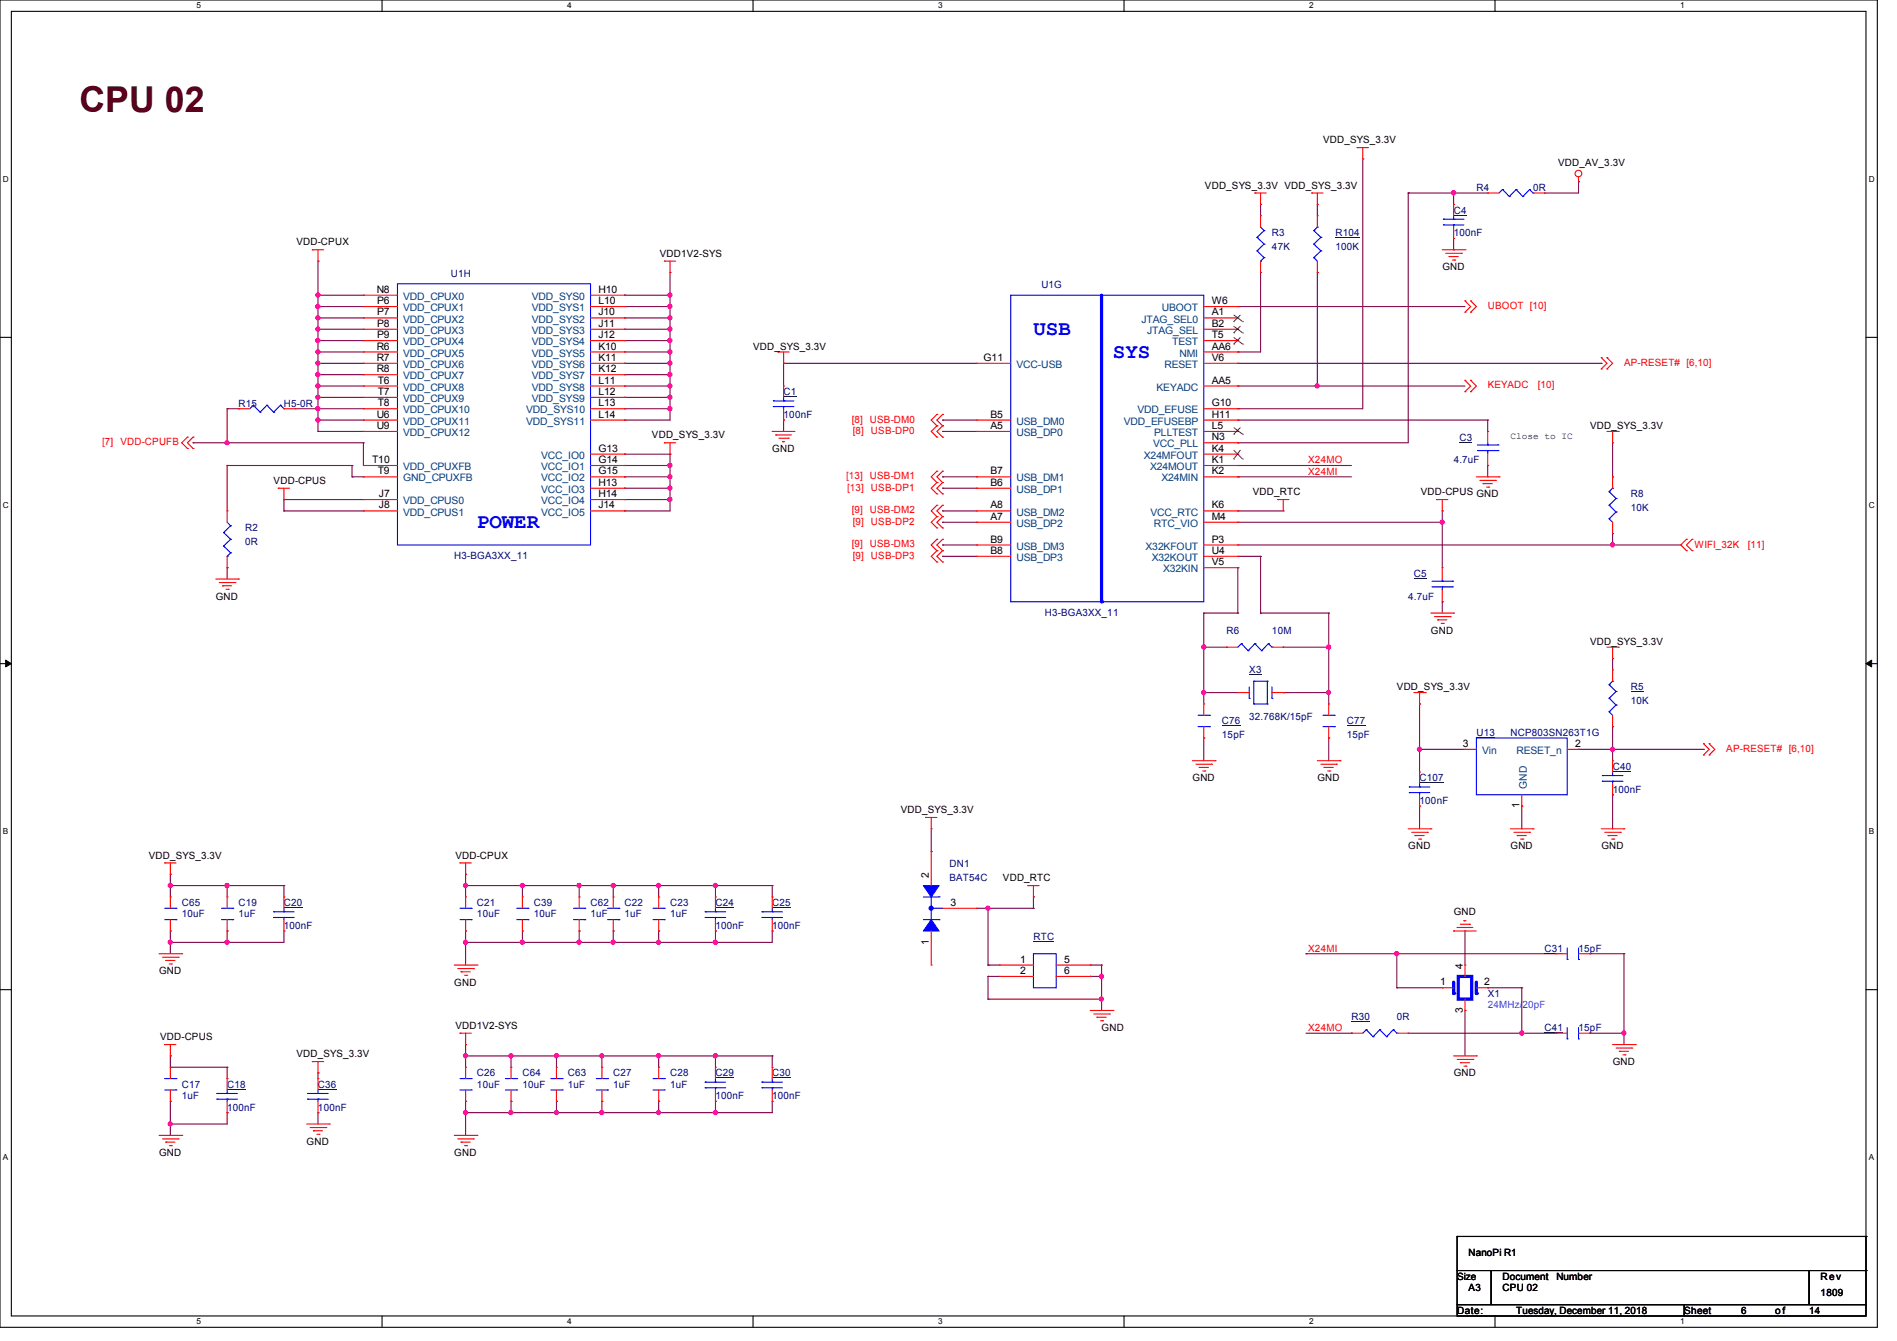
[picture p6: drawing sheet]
<svg xmlns="http://www.w3.org/2000/svg" width="297mm" height="210mm" viewBox="0 0 297 210" stroke-linecap="round" stroke-linejoin="round" font-family="sans-serif">
<defs><g id="words">
<text font-size="5.6" fill="#400000" x="12.4" y="17.6">CPU 02</text>
<g font-size="3.3" fill="#00f">
<text x="161.8" y="52.5">USB</text>
<text x="174.2" y="56">SYS</text>
<text x="74.7" y="82.7">POWER</text>
</g>
<g font-size="1.6">
<text x="207.2" y="22.4">VDD_SYS_3.3V</text>
<text x="188.6" y="29.5">VDD_SYS_3.3V VDD_SYS_3.3V</text>
<text x="243.9" y="26">VDD_AV_3.3V</text>
<text x="46.4" y="38.4">VDD-CPUX</text>
<text x="103.3" y="40.2">VDD1V2-SYS</text>
<text x="59" y="45.8">N8</text>
<text x="59.1" y="47.6">P6</text>
<text x="93.7" y="45.8">H10</text>
<text x="93.7" y="47.6">L10</text>
<text x="189.7" y="47.6">W6</text>
<text x="225.8" y="42.3">GND</text>
<text x="59.1" y="49.4">P7</text>
<text x="59.1" y="51.2">P8</text>
<text x="59.1" y="53">P9</text>
<text x="93.7" y="49.4">J10</text>
<text x="93.7" y="51.2">J11</text>
<text x="93.7" y="53">J12</text>
<text x="189.7" y="49.4">A1</text>
<text x="189.7" y="53">T5</text>
<text x="189.7" y="51.2">B2</text>
<text x="59" y="54.7">R6</text>
<text x="59" y="56.5">R7</text>
<text x="59" y="58.3">R8</text>
<text x="93.7" y="54.7">K10</text>
<text x="93.7" y="56.5">K11</text>
<text x="93.7" y="58.3">K12</text>
<text x="117.9" y="54.8">VDD_SYS_3.3V</text>
<text x="154" y="56.5">G11</text>
<text x="189.7" y="54.7">AA6</text>
<text x="189.7" y="56.5">V6</text>
<text x="59" y="65.4">U6</text>
<text x="59.1" y="60.1">T6</text>
<text x="59.1" y="61.8">T7</text>
<text x="59.1" y="63.6">T8</text>
<text x="93.7" y="60.1">L11</text>
<text x="93.7" y="61.8">L12</text>
<text x="93.7" y="63.6">L13</text>
<text x="93.7" y="65.4">L14</text>
<text x="155.1" y="65.4">B5</text>
<text x="189.7" y="60.1">AA5</text>
<text x="189.7" y="63.6">G10</text>
<text x="189.7" y="65.4">H11</text>
<text x="59" y="67.2">U9</text>
<text x="93.7" y="70.7">G13</text>
<text x="102.1" y="68.7">VDD_SYS_3.3V</text>
<text x="120.9" y="70.8">GND</text>
<text x="155.1" y="67.2">A5</text>
<text x="189.7" y="67.2">L5</text>
<text x="189.7" y="69">N3</text>
<text x="189.7" y="70.7">K4</text>
<text x="248.9" y="67.2">VDD_SYS_3.3V</text>
<text x="42.8" y="75.8">VDD-CPUS</text>
<text x="58.3" y="72.5">T10</text>
<text x="59.1" y="74.3">T9</text>
<text x="59.3" y="77.9">J7</text>
<text x="93.7" y="72.5">G14</text>
<text x="93.7" y="74.3">G15</text>
<text x="93.7" y="76.1">H13</text>
<text x="93.7" y="77.9">H14</text>
<text x="155.1" y="74.3">B7</text>
<text x="155.1" y="76.1">B6</text>
<text x="189.7" y="74.3">K2</text>
<text x="189.7" y="72.5">K1</text>
<text x="196.1" y="77.6">VDD_RTC</text>
<text x="222.4" y="77.6">VDD-CPUS GND</text>
<text x="59.3" y="79.6">J8</text>
<text x="93.7" y="79.6">J14</text>
<text x="155.1" y="81.4">A7</text>
<text x="155.1" y="79.6">A8</text>
<text x="189.7" y="81.4">M4</text>
<text x="189.7" y="79.6">K6</text>
<text x="155.1" y="85">B9</text>
<text x="155.1" y="86.7">B8</text>
<text x="189.7" y="88.5">V5</text>
<text x="189.7" y="86.7">U4</text>
<text x="189.7" y="85">P3</text>
<text x="33.8" y="93.9">GND</text>
<text x="224" y="99.2">GND</text>
<text x="248.9" y="101">VDD_SYS_3.3V</text>
<text x="218.7" y="108.1">VDD_SYS_3.3V</text>
<text x="229" y="117">3</text>
<text x="246.6" y="117">2</text>
<text x="186.7" y="122.3">GND</text>
<text x="206.3" y="122.3">GND</text>
<text x="141" y="127.3">VDD_SYS_3.3V</text>
<text x="237.9" y="126.6" transform="rotate(-90 237.9 126.6)">1</text>
<text x="23.3" y="134.5">VDD_SYS_3.3V</text>
<text x="71.3" y="134.5">VDD-CPUX</text>
<text x="145.4" y="137.5" transform="rotate(-90 145.4 137.5)">2</text>
<text x="220.5" y="133">GND</text>
<text x="236.5" y="133">GND</text>
<text x="250.7" y="133">GND</text>
<text x="148.8" y="141.9">3</text>
<text x="157" y="138">VDD_RTC</text>
<text x="227.6" y="143.3">GND</text>
<text x="145.4" y="147.9" transform="rotate(-90 145.4 147.9)">1</text>
<text x="24.9" y="152.6">GND</text>
<text x="71.1" y="154.3">GND</text>
<text x="159.7" y="150.7">1</text>
<text x="159.7" y="152.5">2</text>
<text x="166.6" y="150.7">5</text>
<text x="166.6" y="152.5">6</text>
<text x="225.5" y="154.3">1</text>
<text x="229" y="151.7" transform="rotate(-90 229 151.7)">4</text>
<text x="232.4" y="154.3">2</text>
<text x="71.3" y="161.1">VDD1V2-SYS</text>
<text x="172.5" y="161.5">GND</text>
<text x="229" y="158.6" transform="rotate(-90 229 158.6)">3</text>
<text x="25.1" y="162.9">VDD-CPUS</text>
<text x="46.4" y="165.6">VDD_SYS_3.3V</text>
<text x="252.5" y="166.8">GND</text>
<text x="227.6" y="168.6">GND</text>
<text x="48" y="179.2">GND</text>
<text x="24.9" y="181">GND</text>
<text x="71.1" y="181">GND</text>
<text x="229.9" y="196.7">NanoPi R1</text>
<text x="228.1" y="200.4">Size</text>
<text x="229.9" y="202.2">A3</text>
<text x="235.2" y="200.4">Document</text>
<text x="235.3" y="202.2">CPU 02</text>
<text x="243.7" y="200.4">Number</text>
<text x="285" y="200.4">Rev</text>
<text x="285" y="202.9">1809</text>
<text x="228.1" y="205.7">Date:</text>
<text x="237.4" y="205.7">Tuesday, December 11, 2018</text>
<text x="263.7" y="205.7">Sheet</text>
<text x="272.6" y="205.7">6</text>
<text x="277.9" y="205.7">o f</text>
<text x="283.3" y="205.7">14</text>
</g>
<g font-size="1.6" fill="#000080">
<text x="231.2" y="29.9">R4</text>
<text x="240" y="29.9">0R</text>
<text x="227.6" y="33.4">C4</text>
<text x="199.1" y="37">R3</text>
<text x="199.1" y="39.1">47K</text>
<text x="209.1" y="37">R104</text>
<text x="209.1" y="39.1">100K</text>
<text x="227.6" y="37">100nF</text>
<text x="70.6" y="43.4">U1H</text>
<text x="163" y="45.2">U1G</text>
<text x="37.3" y="63.7">R15</text>
<text x="44.5" y="63.7">H5-0R</text>
<text x="122.7" y="61.9">C1</text>
<text x="122.7" y="65.4">100nF</text>
<text x="228.5" y="69">C3</text>
<text x="227.6" y="72.6">4.7uF</text>
<text x="255.3" y="77.9">R8</text>
<text x="38.4" y="83.2">R2</text>
<text x="255.3" y="80">10K</text>
<text x="38.4" y="85.3">0R</text>
<text x="71.1" y="87.5">H3-BGA3XX_11</text>
<text x="220.5" y="93.9">4.7uF</text>
<text x="221.4" y="90.3">C5</text>
<text x="163.6" y="96.4">H3-BGA3XX_11</text>
<text x="192" y="99.2">R6</text>
<text x="199.1" y="99.2">10M</text>
<text x="195.6" y="105.5">X3</text>
<text x="191.3" y="113.5">C76</text>
<text x="195.6" y="112.7">32.768K/15pF</text>
<text x="210.9" y="113.5">C77</text>
<text x="255.3" y="108.1">R5</text>
<text x="255.3" y="110.2">10K</text>
<text x="191.3" y="115.6">15pF</text>
<text x="210.9" y="115.6">15pF</text>
<text x="231.2" y="115.2">U13</text>
<text x="236.5" y="115.2">NCP803SN263T1G</text>
<text x="222.3" y="122.3">C107</text>
<text x="222.3" y="125.9">100nF</text>
<text x="252.5" y="120.6">C40</text>
<text x="252.5" y="124.1">100nF</text>
<text x="148.6" y="135.8">DN1</text>
<text x="28.4" y="141.9">C65</text>
<text x="28.4" y="143.7">10uF</text>
<text x="37.3" y="141.9">C19</text>
<text x="37.3" y="143.7">1uF</text>
<text x="44.5" y="141.9">C20</text>
<text x="74.7" y="141.9">C21</text>
<text x="74.7" y="143.7">10uF</text>
<text x="83.6" y="141.9">C39</text>
<text x="83.6" y="143.7">10uF</text>
<text x="92.5" y="141.9">C62</text>
<text x="92.5" y="143.7">1uF</text>
<text x="97.8" y="141.9">C22</text>
<text x="97.8" y="143.7">1uF</text>
<text x="104.9" y="141.9">C23</text>
<text x="104.9" y="143.7">1uF</text>
<text x="112" y="141.9">C24</text>
<text x="120.9" y="141.9">C25</text>
<text x="148.6" y="138">BAT54C</text>
<text x="44.5" y="145.5">100nF</text>
<text x="112" y="145.5">100nF</text>
<text x="120.9" y="145.5">100nF</text>
<text x="161.8" y="147.2">RTC</text>
<text x="241.8" y="149">C31</text>
<text x="247.2" y="149">15pF</text>
<text x="211.6" y="159.7">R30</text>
<text x="218.7" y="159.7">0R</text>
<text x="232.9" y="156.1">X1</text>
<text x="241.8" y="161.5">C41</text>
<text x="247.2" y="161.5">15pF</text>
<text x="28.4" y="170.3">C17</text>
<text x="28.4" y="172.1">1uF</text>
<text x="35.6" y="170.3">C18</text>
<text x="35.6" y="173.9">100nF</text>
<text x="49.8" y="170.3">C36</text>
<text x="49.8" y="173.9">100nF</text>
<text x="74.7" y="168.6">C26</text>
<text x="74.7" y="170.3">10uF</text>
<text x="81.8" y="168.6">C64</text>
<text x="81.8" y="170.3">10uF</text>
<text x="88.9" y="168.6">C63</text>
<text x="88.9" y="170.3">1uF</text>
<text x="96" y="168.6">C27</text>
<text x="96" y="170.3">1uF</text>
<text x="104.9" y="168.6">C28</text>
<text x="104.9" y="170.3">1uF</text>
<text x="112" y="168.6">C29</text>
<text x="112" y="172.1">100nF</text>
<text x="120.9" y="168.6">C30</text>
<text x="120.9" y="172.1">100nF</text>
</g>
<g font-size="1.6" fill="#004080">
<text x="63.1" y="46.9">VDD_CPUX0</text>
<text x="83.3" y="46.9">VDD_SYS0</text>
<text x="63.1" y="48.7">VDD_CPUX1</text>
<text x="63.1" y="50.5">VDD_CPUX2</text>
<text x="63.1" y="52.3">VDD_CPUX3</text>
<text x="83.3" y="48.7">VDD_SYS1</text>
<text x="83.3" y="50.5">VDD_SYS2</text>
<text x="83.3" y="52.3">VDD_SYS3</text>
<text x="178.7" y="50.5">JTAG_SEL0</text>
<text x="179.6" y="52.3">JTAG_SEL</text>
<text x="181.9" y="48.7">UBOOT</text>
<text x="63.1" y="54.1">VDD_CPUX4</text>
<text x="63.1" y="55.8">VDD_CPUX5</text>
<text x="63.1" y="57.6">VDD_CPUX6</text>
<text x="63.1" y="59.4">VDD_CPUX7</text>
<text x="83.3" y="54.1">VDD_SYS4</text>
<text x="83.3" y="55.8">VDD_SYS5</text>
<text x="83.3" y="57.6">VDD_SYS6</text>
<text x="83.3" y="59.4">VDD_SYS7</text>
<text x="159.1" y="57.6">VCC-USB</text>
<text x="182.3" y="57.6">RESET</text>
<text x="183.5" y="54.1">TEST</text>
<text x="184.7" y="55.8">NMI</text>
<text x="63.1" y="61.2">VDD_CPUX8</text>
<text x="63.1" y="63">VDD_CPUX9</text>
<text x="63.1" y="64.7">VDD_CPUX10</text>
<text x="82.4" y="64.7">VDD_SYS10</text>
<text x="83.3" y="61.2">VDD_SYS8</text>
<text x="83.3" y="63">VDD_SYS9</text>
<text x="178.1" y="64.7">VDD_EFUSE</text>
<text x="181.1" y="61.2">KEYADC</text>
<text x="63.1" y="66.5">VDD_CPUX11</text>
<text x="63.1" y="68.3">VDD_CPUX12</text>
<text x="82.4" y="66.5">VDD_SYS11</text>
<text x="84.7" y="71.8">VCC_IO0</text>
<text x="159.1" y="66.5">USB_DM0</text>
<text x="159.1" y="68.3">USB_DP0</text>
<text x="176" y="66.5">VDD_EFUSEBP</text>
<text x="179.1" y="71.8">X24MFOUT</text>
<text x="180.5" y="70.1">VCC_PLL</text>
<text x="180.7" y="68.3">PLLTEST</text>
<text x="63.1" y="73.6">VDD_CPUXFB</text>
<text x="63.1" y="75.4">GND_CPUXFB</text>
<text x="84.7" y="73.6">VCC_IO1</text>
<text x="84.7" y="75.4">VCC_IO2</text>
<text x="84.7" y="77.2">VCC_IO3</text>
<text x="159.1" y="75.4">USB_DM1</text>
<text x="159.1" y="77.2">USB_DP1</text>
<text x="180.1" y="73.6">X24MOUT</text>
<text x="181.8" y="75.4">X24MIN</text>
<text x="63.1" y="80.7">VDD_CPUS1</text>
<text x="63.1" y="79">VDD_CPUS0</text>
<text x="84.7" y="79">VCC_IO4</text>
<text x="84.7" y="80.7">VCC_IO5</text>
<text x="159.1" y="82.5">USB_DP2</text>
<text x="159.1" y="80.7">USB_DM2</text>
<text x="180.1" y="80.7">VCC_RTC</text>
<text x="180.7" y="82.5">RTC_VIO</text>
<text x="159.1" y="86.1">USB_DM3</text>
<text x="159.1" y="87.8">USB_DP3</text>
<text x="179.3" y="86.1">X32KFOUT</text>
<text x="180.3" y="87.8">X32KOUT</text>
<text x="182.1" y="89.6">X32KIN</text>
<text x="232.1" y="118.1">Vin</text>
<text x="237.4" y="118.1">RESET_n</text>
<text x="239" y="123.6" transform="rotate(-90 239 123.6)">GND</text>
</g>
<g font-size="1.6" fill="#f00">
<text x="232.9" y="48.4">UBOOT [10]</text>
<text x="254.3" y="57.3">AP-RESET# [6,10]</text>
<text x="232.9" y="60.8">KEYADC</text>
<text x="240.8" y="60.8">[10]</text>
<text x="16" y="69.7">[7]</text>
<text x="18.8" y="69.7">VDD-CPUFB</text>
<text x="133.4" y="66.2">[8]</text>
<text x="133.5" y="67.9">[8]</text>
<text x="136.2" y="66.2">USB-DM0</text>
<text x="136.4" y="67.9">USB-DP0</text>
<text x="132.5" y="75.1">[13] USB-DM1</text>
<text x="132.6" y="76.8">[13]</text>
<text x="136.4" y="76.8">USB-DP1</text>
<text x="204.8" y="74.3">X24MI</text>
<text x="204.8" y="72.6">X24MO</text>
<text x="133.4" y="80.4">[9]</text>
<text x="133.5" y="82.2">[9]</text>
<text x="136.2" y="80.4">USB-DM2</text>
<text x="136.4" y="82.2">USB-DP2</text>
<text x="133.4" y="85.7">[9]</text>
<text x="133.5" y="87.5">[9]</text>
<text x="136.2" y="85.7">USB-DM3</text>
<text x="136.4" y="87.5">USB-DP3</text>
<text x="265.3" y="85.9">WIFI_32K</text>
<text x="273.7" y="85.9">[11]</text>
<text x="270.3" y="117.7">AP-RESET# [6,10]</text>
<text x="204.8" y="149">X24MI</text>
<text x="204.8" y="161.5">X24MO</text>
</g>
<text font-size="1.6" fill="#8000ff" x="232.9" y="157.9">24MHz/20pF</text>
<text font-size="1.5" x="236.5" y="68.8">Close to IC</text>
<g font-size="1.3">
<text x="30.8" y="1.3">5</text>
<text x="88.8" y="1.3">4</text>
<text x="146.9" y="1.3">3</text>
<text x="205" y="1.3">2</text>
<text x="263.1" y="1.3">1</text>
<text x=".5" y="28.4">D</text>
<text x="292.6" y="28.4">D</text>
<text x=".5" y="79.5">C</text>
<text x="292.6" y="79.5">C</text>
<text x=".5" y="130.6">B</text>
<text x="292.6" y="130.6">B</text>
<text x=".5" y="181.7">A</text>
<text x="292.6" y="181.7">A</text>
<text x="30.8" y="207.4">5</text>
<text x="88.8" y="207.4">4</text>
<text x="146.9" y="207.4">3</text>
<text x="205" y="207.4">2</text>
<text x="263.1" y="207.4">1</text>
</g>
</g></defs>
<path d="M0 0h293.9v207.9h-293.9zM1.8 1.8h290.3v204.3h-290.3z" fill="none" stroke="#000" stroke-width=".17"/>
<g fill="#fff">
<path d="M30.8 .2h.7v1.4h-.7z"/>
<path d="M30.8 206.2h.7v1.4h-.7z"/>
</g>
<path d="M59.8 0v1.8M59.8 206.1v1.8" fill="none" stroke="#000" stroke-width=".17"/>
<g fill="#fff">
<path d="M88.8 .2h.7v1.4h-.7z"/>
<path d="M88.8 206.2h.7v1.4h-.7z"/>
</g>
<path d="M117.9 0v1.8M117.9 206.1v1.8" fill="none" stroke="#000" stroke-width=".17"/>
<g fill="#fff">
<path d="M146.9 .2h.7v1.4h-.7z"/>
<path d="M146.9 206.2h.7v1.4h-.7z"/>
</g>
<path d="M176 0v1.8M176 206.1v1.8" fill="none" stroke="#000" stroke-width=".17"/>
<g fill="#fff">
<path d="M205 .2h.7v1.4h-.7z"/>
<path d="M205 206.2h.7v1.4h-.7z"/>
</g>
<path d="M234.1 0v1.8M234.1 206.1v1.8" fill="none" stroke="#000" stroke-width=".17"/>
<g fill="#fff">
<path d="M263.1 .2h.6v1.4h-.6z"/>
<path d="M263.1 206.2h.6v1.4h-.6z"/>
<path d="M.5 27.3h.9v1.4h-.9z"/>
<path d="M292.6 27.3h.9v1.4h-.9z"/>
<path d="M.5 78.4h.9v1.4h-.9z"/>
<path d="M292.6 78.4h.9v1.4h-.9z"/>
</g>
<path d="M0 52.8h1.8M292.1 52.8h1.8" fill="none" stroke="#000" stroke-width=".17"/>
<g fill="#fff">
<path d="M.5 129.5h.8v1.4h-.8z"/>
<path d="M292.6 129.5h.8v1.4h-.8z"/>
</g>
<path d="M0 103.9h1.8M292.1 103.9h1.8" fill="none" stroke="#000" stroke-width=".17"/>
<path d="M.9 103.4l.9 .5-.9 .5zM292.1 103.9l.9-.5v1z" fill="#000" stroke="#000" stroke-width=".16"/>
<g fill="#fff">
<path d="M.5 180.5h.8v1.4h-.8z"/>
<path d="M292.6 180.5h.8v1.4h-.8z"/>
</g>
<g fill="none" stroke="#000" stroke-width=".17">
<path d="M0 155h1.8M292.1 155h1.8M228.1 199h5.4v5.3h-5.4zM228.1 193.6h.1M228.1 193.6v5.4M228.1 193.6h64M233.5 199h49.8v5.3h-49.8zM283.3 199h8.8v5.3h-8.8zM292.1 193.6h.1M292.1 199h.1M292.1 193.6v5.4M228.1 204.3h35.6v1.8h-35.6z"/>
<path d="M263.7 204.3h28.4v1.8h-28.4z"/>
</g>
<g fill="none" stroke="#800040" stroke-width=".17">
<path d="M197.4 32h.1M197.4 32v1.8M206.2 32h.1M206.2 32v1.8M213.4 24.9h.1M213.4 24.9v39.1h-19.6M220.5 30.2h.1M220.5 30.2v39.1h-26.7M220.5 30.2h12.4M227.6 30.2h.1M227.6 39.1h.1M227.6 30.2v1.8"/>
<path d="M227.6 37.3v1.8M241.8 30.2h.1M247.1 28.4h.1M247.1 28.4v1.8h-5.3M49.8 46.2h.1M49.8 48h.1M49.8 49.8h.1M49.8 51.6h.1M49.8 53.3h.1M49.8 55.1h.1M49.8 56.9h.1M49.8 58.7h.1"/>
<path d="M49.8 40.9h.1M49.8 46.2h7.1M49.8 48h7.1M49.8 49.8h7.1M49.8 51.6h7.1M49.8 53.3h7.1M49.8 55.1h7.1M49.8 56.9h7.1M49.8 58.7h7.1M49.8 40.9v26.7M97.8 46.2h.1M97.8 48h.1"/>
<path d="M97.8 49.8h.1M97.8 51.6h.1M97.8 53.3h.1M97.8 55.1h.1M97.8 56.9h.1M97.8 58.7h.1M97.8 46.2h7.1M97.8 48h7.1M97.8 49.8h7.1M97.8 51.6h7.1M97.8 53.3h7.1M97.8 55.1h7.1"/>
<path d="M97.8 56.9h7.1M97.8 58.7h7.1M104.9 48h.1M104.9 51.6h.1M104.9 53.3h.1M104.9 55.1h.1M104.9 58.7h.1M104.9 56.9h.1M104.9 49.8h.1M104.9 46.2h.1M104.9 42.7h.1M104.9 42.7v23.1h-7.1"/>
<path d="M122.7 56.9h.1M122.7 56.9h30.2M122.7 56.9v3.6M193.8 55.1h.1M193.8 48h.1M193.8 48h35.6M193.8 56.9h56.9M197.4 42.7h.1M197.4 42.7v12.4h-3.6M206.2 42.7h.1M206.2 42.7v17.8M250.7 56.9h.1"/>
<path d="M30.2 69.3h.1M30.2 69.3h26.7M35.6 72.9h.1M35.6 69.3h.1M35.6 64h.1M35.6 64v5.3M35.6 72.9v7.1M35.6 72.9h19.5M35.6 64h1.7M44.4 78.2h.1M44.4 78.2h12.5M44.4 78.2v1.8"/>
<path d="M46.2 64h10.7M49.8 60.5h.1M49.8 62.2h.1M49.8 64h.1M49.8 65.8h.1M49.8 67.6h.1M49.8 60.5h7.1M49.8 62.2h7.1M49.8 65.8h7.1M49.8 67.6h7.1M55.1 74.7h.1M55.1 72.9h.1"/>
<path d="M55.1 74.7h1.8M55.1 72.9v1.8M56.9 69.3h.1M56.9 69.3v3.6M97.8 74.7h.1M97.8 60.5h.1M97.8 62.2h.1M97.8 64h.1M97.8 65.8h.1M97.8 71.1h.1M97.8 72.9h.1M97.8 76.5h.1"/>
<path d="M97.8 78.2h.1M97.8 78.2h7.1M97.8 74.7h7.1M97.8 72.9h7.1M97.8 60.5h7.1M97.8 62.2h7.1M97.8 64h7.1M97.8 71.1h7.1M97.8 76.5h7.1M104.9 76.5h.1M104.9 72.9h.1M104.9 74.7h.1"/>
<path d="M104.9 71.1h.1M104.9 78.2h.1M104.9 62.2h.1M104.9 60.5h.1M104.9 64h.1M104.9 71.1v8.9h-7.1M122.7 65.8h.1M122.7 65.8v1.8M147.6 74.7h.1M147.6 76.5h.1M147.6 65.8h.1M147.6 67.6h.1"/>
<path d="M147.6 74.7h5.3M147.6 65.8h5.3M147.6 67.6h5.3M147.6 76.5h5.3M193.8 69.3h.1M193.8 74.7h.1M193.8 72.9h.1M193.8 64h.1M193.8 65.8h.1M193.8 60.5h.1M193.8 74.7h17.8M193.8 72.9h17.8"/>
<path d="M193.8 60.5h35.6M193.8 65.8h39.1M206.2 60.5h.1M232.9 65.8h.1M232.9 74.7h.1M232.9 65.8v1.8M232.9 72.9v1.8M252.5 74.7h.1M252.5 69.3v5.4M35.6 88.9h.1M35.6 88.9v1.8M44.4 80h.1"/>
<path d="M44.4 80h12.5M97.8 80h.1M147.6 81.8h.1M147.6 80h.1M147.6 85.3h.1M147.6 87.1h.1M147.6 80h5.3M147.6 81.8h5.3M147.6 85.3h5.3M147.6 87.1h5.3M188.5 96h.1M188.5 96v14.2"/>
<path d="M188.5 96h5.3M193.8 80h.1M193.8 96h.1M193.8 88.9h.1M193.8 80h7.1M193.8 81.8h32M193.8 85.3h69.3M193.8 88.9v7.1M193.8 87.1h3.6M197.4 87.1h.1M197.4 96h.1M197.4 87.1v8.9"/>
<path d="M197.4 96h10.6M208 96h.1M208 96v14.2M225.8 81.8h.1M225.8 94.2h.1M225.8 80h.1M225.8 80v8.9M225.8 94.2v1.8M252.5 85.3h.1M252.5 83.6v1.7M263.1 85.3h.1M188.5 108.5h.1"/>
<path d="M188.5 115.6h.1M188.5 101.3h.1M188.5 108.5h5.3M188.5 115.6v3.5M188.5 101.3h3.5M200.9 108.5h.1M200.9 108.5h7.1M200.9 101.3h7.1M208 108.5h.1M208 115.6h.1M208 101.3h.1M208 115.6v3.5"/>
<path d="M222.2 117.3h.1M222.2 110.2h.1M222.2 117.3h7.2M222.2 110.2v10.7M247.1 117.3h.1M247.1 117.3h19.6M252.5 103.1h.1M252.5 117.3h.1M252.5 113.8h.1M252.5 103.1v1.8M252.5 113.8v5.3M266.7 117.3h.1"/>
<path d="M26.7 136.9h.1M26.7 138.7h.1M26.7 136.9v3.6M26.7 138.7h17.7M35.6 138.7h.1M35.6 138.7v1.8M44.4 138.7h.1M44.4 138.7v1.8M72.9 138.7h.1M72.9 136.9h.1M72.9 136.9v3.6M72.9 138.7h48"/>
<path d="M81.8 138.7h.1M81.8 138.7v1.8M90.7 138.7h.1M90.7 138.7v1.8M96 138.7h.1M96 138.7v1.8M103.1 138.7h.1M103.1 138.7v1.8M112 138.7h.1M112 138.7v1.8M120.9 138.7h.1M120.9 138.7v1.8"/>
<path d="M145.8 133.3h.1M145.8 129.8v3.5M222.2 126.2h.1M222.2 126.2v3.6M238.3 126.2h.1M238.3 126.2v3.6M252.5 124.5h.1M252.5 124.5v5.3M26.7 147.6h.1M26.7 145.8h.1M26.7 145.8v3.6M35.6 147.6h.1"/>
<path d="M35.6 145.8h.1M35.6 145.8v1.8M44.4 145.8h.1M44.4 145.8v1.8h-17.7M72.9 147.6h.1M72.9 145.8h.1M72.9 145.8v5.3M81.8 145.8h.1M81.8 147.6h.1M81.8 145.8v1.8M90.7 147.6h.1M90.7 145.8h.1"/>
<path d="M90.7 145.8v1.8M96 145.8h.1M96 147.6h.1M96 145.8v1.8M103.1 145.8h.1M103.1 147.6h.1M103.1 145.8v1.8M112 145.8h.1M112 147.6h.1M112 145.8v1.8M120.9 145.8h.1M120.9 145.8v1.8h-48"/>
<path d="M152.9 142.2h8.9M154.7 156.5h.1M154.7 152.9h.1M154.7 151.1h.1M154.7 142.2h.1M154.7 156.5h17.8M154.7 151.1h1.8M154.7 152.9h1.8M154.7 142.2v8.9M154.7 152.9v3.6M161.8 140.5h.1M161.8 142.2h.1"/>
<path d="M161.8 140.5v1.7M170.7 151.1h.1M170.7 152.9h.1M170.7 151.1h1.8M170.7 152.9h1.8M172.5 152.9h.1M172.5 151.1h.1M172.5 156.5h.1M172.5 151.1v7.1M204.5 149.4h.1M204.5 149.4h39.1M218.7 149.4h.1"/>
<path d="M218.7 154.7h.1M218.7 149.4v5.3M218.7 154.7h7.1M229.4 158.2h.1M229.4 145.8h.1M229.4 145.8v5.3M229.4 158.2v7.2M232.9 154.7h.1M232.9 154.7h5.4M238.3 154.7h.1M238.3 154.7v7.1M248.9 149.4h.1"/>
<path d="M248.9 149.4h5.4M254.3 149.4h.1M254.3 149.4v14.2M26.7 165.4h.1M26.7 172.5h.1M26.7 176h.1M26.7 167.1h.1M26.7 165.4v1.7M26.7 172.5v5.3M26.7 167.1h8.9M35.6 167.1h.1M35.6 174.2h.1"/>
<path d="M35.6 167.1v1.8M35.6 174.2v1.8h-8.9M49.8 174.2h.1M49.8 168h.1M49.8 168v.9M49.8 174.2v1.8M72.9 163.6h.1M72.9 174.2h.1M72.9 172.5h.1M72.9 165.4h.1M72.9 165.4h48M72.9 163.6v3.5"/>
<path d="M72.9 172.5v5.3M80 165.4h.1M80 174.2h.1M80 172.5h.1M80 165.4v1.7M80 172.5v1.7M87.1 165.4h.1M87.1 174.2h.1M87.1 172.5h.1M87.1 165.4v1.7M87.1 172.5v1.7M94.2 165.4h.1"/>
<path d="M94.2 172.5h.1M94.2 174.2h.1M94.2 165.4v1.7M94.2 172.5v1.7M103.1 165.4h.1M103.1 174.2h.1M103.1 172.5h.1M103.1 165.4v1.7M103.1 172.5v1.7M112 165.4h.1M112 172.5h.1M112 174.2h.1"/>
<path d="M112 165.4v1.7M112 172.5v1.7M120.9 172.5h.1M120.9 165.4h.1M120.9 165.4v1.7M120.9 172.5v1.7h-48M204.5 161.8h7.1M211.6 161.8h.1M220.5 161.8h23.1M238.3 161.8h.1M248.9 161.8h.1M248.9 161.8h5.4"/>
<path d="M254.3 161.8h.1"/>
</g>
<g fill="#f0f" stroke="#f0f" stroke-width=".17">
<circle cx="104.9" cy="74.7" r=".32"/>
<circle cx="104.9" cy="72.9" r=".32"/>
<circle cx="104.9" cy="78.2" r=".32"/>
<circle cx="49.8" cy="46.2" r=".32"/>
<circle cx="49.8" cy="48" r=".32"/>
<circle cx="49.8" cy="49.8" r=".32"/>
<circle cx="49.8" cy="51.5" r=".32"/>
<circle cx="49.8" cy="56.9" r=".32"/>
<circle cx="49.8" cy="58.7" r=".32"/>
<circle cx="49.8" cy="60.4" r=".32"/>
<circle cx="49.8" cy="62.2" r=".32"/>
<circle cx="49.8" cy="64" r=".32"/>
<circle cx="49.8" cy="55.1" r=".32"/>
<circle cx="49.8" cy="53.3" r=".32"/>
<circle cx="49.8" cy="65.8" r=".32"/>
<circle cx="104.9" cy="46.2" r=".32"/>
<circle cx="104.9" cy="48" r=".32"/>
<circle cx="104.9" cy="49.8" r=".32"/>
<circle cx="104.9" cy="51.5" r=".32"/>
<circle cx="104.9" cy="58.7" r=".32"/>
<circle cx="104.9" cy="60.4" r=".32"/>
<circle cx="104.9" cy="62.2" r=".32"/>
<circle cx="104.9" cy="64" r=".32"/>
<circle cx="104.9" cy="55.1" r=".32"/>
<circle cx="104.9" cy="53.3" r=".32"/>
<circle cx="104.9" cy="56.9" r=".32"/>
<circle cx="104.9" cy="76.4" r=".32"/>
<circle cx="225.8" cy="81.8" r=".32"/>
<circle cx="218.7" cy="149.3" r=".32"/>
<circle cx="94.2" cy="165.3" r=".32"/>
<circle cx="87.1" cy="165.3" r=".32"/>
<circle cx="112" cy="174.2" r=".32"/>
<circle cx="103.1" cy="174.2" r=".32"/>
<circle cx="112" cy="165.3" r=".32"/>
<circle cx="103.1" cy="165.3" r=".32"/>
<circle cx="94.2" cy="174.2" r=".32"/>
<circle cx="87.1" cy="174.2" r=".32"/>
<circle cx="26.6" cy="176" r=".32"/>
<circle cx="112" cy="138.7" r=".32"/>
<circle cx="103.1" cy="138.7" r=".32"/>
<circle cx="112" cy="147.6" r=".32"/>
<circle cx="103.1" cy="147.6" r=".32"/>
<circle cx="96" cy="147.6" r=".32"/>
<circle cx="90.7" cy="147.6" r=".32"/>
<circle cx="96" cy="138.7" r=".32"/>
<circle cx="90.7" cy="138.7" r=".32"/>
<circle cx="26.6" cy="138.7" r=".32"/>
<circle cx="26.6" cy="147.6" r=".32"/>
<circle cx="35.5" cy="138.7" r=".32"/>
<circle cx="35.5" cy="69.3" r=".32"/>
<circle cx="254.2" cy="161.8" r=".32"/>
<circle cx="35.5" cy="147.6" r=".32"/>
<circle cx="81.8" cy="138.7" r=".32"/>
<circle cx="72.9" cy="138.7" r=".32"/>
<circle cx="81.8" cy="147.6" r=".32"/>
<circle cx="72.9" cy="147.6" r=".32"/>
<circle cx="80" cy="165.3" r=".32"/>
<circle cx="72.9" cy="165.3" r=".32"/>
<circle cx="80" cy="174.2" r=".32"/>
<circle cx="72.9" cy="174.2" r=".32"/>
<circle cx="206.2" cy="60.4" r=".32"/>
<circle cx="252.5" cy="85.3" r=".32"/>
<circle cx="188.4" cy="108.4" r=".32"/>
<circle cx="188.4" cy="101.3" r=".32"/>
<circle cx="227.6" cy="30.2" r=".32"/>
<circle cx="208" cy="101.3" r=".32"/>
<circle cx="208" cy="108.4" r=".32"/>
<circle cx="252.5" cy="117.3" r=".32"/>
<circle cx="222.2" cy="117.3" r=".32"/>
<circle cx="172.4" cy="152.9" r=".32"/>
<circle cx="172.4" cy="156.4" r=".32"/>
<circle cx="238.2" cy="161.8" r=".32"/>
<circle cx="154.7" cy="142.2" r=".32"/>
</g>
<g fill="none" stroke="#f00" stroke-width=".17">
<path d="M48.9 39.1h.1M48.9 39.1h1.8M49.8 39.1v1.8M196.5 30.2h.1M196.5 30.2h1.7M197.4 32h.1M197.4 30.2v1.8M205.4 30.2h.1M205.4 30.2h1.7M206.2 32h.1M206.2 30.2v1.8M212.5 23.1h.1"/>
<path d="M212.5 23.1h1.7M213.4 24.9h.1M213.4 23.1v1.8M225.8 39.1h3.6M226.4 39.7h2.4M228.8 39.7h.1M229.4 39.1h.1M247.1 28.4h.1M247.1 27.7v.7M49.8 40.9h.1M104 40.9h.1M104 40.9h1.8"/>
<path d="M104.9 42.7h.1M104.9 40.9v1.8M121.8 55.1h.1M121.8 55.1h1.8M122.7 56.9h.1M122.7 55.1v1.8M226.9 40.2h.1M226.9 40.2h1.4M227.4 40.7h.4M227.8 40.7h.1M229.4 48.9h.1M229.4 47.1h.1"/>
<path d="M229.4 59.6h.1M229.4 47.1l.9 .9-.9 .9M229.4 59.6l.9 .9-.9 .8M230.3 48.9h.1M230.3 47.1h.1M230.3 59.6h.1M230.3 47.1l.8 .9-.8 .9M230.3 59.6l.8 .9-.8 .8M250.7 57.8h.1M250.7 56h.1M250.7 56l.9 .9-.9 .9M251.6 57.8h.1"/>
<path d="M251.6 56h.1M251.6 56l.9 .9-.9 .9M29.3 68.5h.1M29.3 70.2h.1M29.3 68.5l-.9 .8 .9 .9M30.2 68.5h.1M30.2 70.2h.1M30.2 68.5l-.9 .8 .9 .9M43.6 76.5h.1M43.6 76.5h1.7M44.4 78.2h.1M44.4 76.5v1.7"/>
<path d="M104 69.3h.1M104 69.3h1.8M104.9 71.1h.1M104.9 69.3v1.8M120.9 67.6h.1M120.9 67.6h3.6M121.5 68.1h.1M121.5 68.1h2.4M122 68.6h1.4M122.5 69.2h.1M122.5 69.2h.4M122.7 65.8h.1"/>
<path d="M122.7 60.5h.1M122.7 60.5v1.7M122.7 64v1.8M123.4 68.6h.1M146.7 75.6h.1M146.7 77.3h.1M146.7 73.8h.1M146.7 79.1h.1M146.7 64.9h.1M146.7 66.7h.1M146.7 68.5h.1M146.7 75.6l-.9 .9 .9 .8"/>
<path d="M146.7 73.8l-.9 .9 .9 .9M146.7 79.1l-.9 .9 .9 .9M146.7 64.9l-.9 .9 .9 .9M146.7 66.7l-.9 .9 .9 .9M147.6 75.6h.1M147.6 77.3h.1M147.6 73.8h.1M147.6 79.1h.1M147.6 64.9h.1M147.6 66.7h.1M147.6 68.5h.1M147.6 75.6l-.9 .9 .9 .8"/>
<path d="M147.6 73.8l-.9 .9 .9 .9M147.6 79.1l-.9 .9 .9 .9M147.6 64.9l-.9 .9 .9 .9M147.6 66.7l-.9 .9 .9 .9M200 78.2h.1M200 78.2h1.8M200.9 78.2v1.8M224.9 78.2h.1M224.9 78.2h1.8M225.8 78.2v1.8M229.4 61.3h.1M230.3 61.3h.1"/>
<path d="M231.1 74.7h3.6M231.7 75.2h2.4M232.2 75.7h.1M232.2 75.7h1.4M232.7 76.3h.4M232.9 67.6h.1M232.9 72.9h.1M232.9 67.6v1.7M232.9 71.1v1.8M233.1 76.3h.1M234.1 75.2h.1M234.7 74.7h.1"/>
<path d="M251.6 67.6h1.8M252.5 69.3h.1M252.5 67.6v1.7M253.4 67.6h.1M33.8 90.7h3.5M34.3 91.2h2.5M34.8 91.7h.1M34.8 91.7h1.5M35.4 92.3h.3M35.7 92.3h.1M36.8 91.2h.1M37.3 90.7h.1"/>
<path d="M146.7 80.9h.1M146.7 82.7h.1M146.7 86.2h.1M146.7 88h.1M146.7 84.5h.1M146.7 80.9l-.9 .9 .9 .9M146.7 86.2l-.9 .9 .9 .9M146.7 84.5l-.9 .8 .9 .9M147.6 80.9h.1M147.6 82.7h.1M147.6 86.2h.1M147.6 88h.1"/>
<path d="M147.6 84.5h.1M147.6 80.9l-.9 .9 .9 .9M147.6 86.2l-.9 .9 .9 .9M147.6 84.5l-.9 .8 .9 .9M200.9 80h.1M224 96h3.6M224.6 96.6h2.4M225.1 97.1h.1M225.1 97.1h1.4M225.6 97.6h.4M225.8 80h.1M226 97.6h.1"/>
<path d="M227 96.6h.1M227.6 96h.1M264 84.5h.1M264 86.2h.1M264 84.5l-.9 .8 .9 .9M264.9 86.2h.1M264.9 84.5h.1M264.9 84.5l-.9 .8 .9 .9M186.7 119.1h3.5M187.2 119.7h2.5M189.7 119.7h.1M190.2 119.1h.1"/>
<path d="M206.2 119.1h3.6M206.8 119.7h2.5M208 115.6h.1M208 110.2h.1M208 110.2v1.8M208 113.8v1.8M209.3 119.7h.1M209.8 119.1h.1M221.4 108.5h1.7M222.2 110.2h.1M222.2 108.5v1.7M223.1 108.5h.1"/>
<path d="M229.4 117.3h.1M229.4 117.3h1.7M245.4 117.3h1.7M247.1 117.3h.1M251.6 101.3h1.8M252.5 103.1h.1M252.5 101.3v1.8M253.4 101.3h.1M266.7 118.2h.1M266.7 116.5h.1M266.7 116.5l.9 .8-.9 .9M267.6 118.2h.1"/>
<path d="M267.6 116.5h.1M267.6 116.5l.9 .8-.9 .9M25.8 135.1h.1M25.8 135.1h1.8M26.7 136.9h.1M26.7 135.1v1.8M72 135.1h.1M72 135.1h1.8M72.9 136.9h.1M72.9 135.1v1.8M144.9 128h.1M144.9 128h1.8"/>
<path d="M145.8 129.8h.1M145.8 128v1.8M160.9 138.7h.1M160.9 138.7h1.8M161.8 138.7v1.8M187.7 120.2h.1M187.7 120.2h1.5M188.3 120.7h.3M188.6 120.7h.1M207.3 120.2h.1M207.3 120.2h1.4M207.9 120.7h.3"/>
<path d="M208.2 120.7h.1M220.5 129.8h3.5M221 130.3h2.5M221.5 130.9h.1M221.5 130.9h1.5M222.1 131.4h.3M222.4 131.4h.1M223.5 130.3h.1M224 129.8h.1M236.5 129.8h3.5M237 130.3h2.5M237.5 130.9h.1"/>
<path d="M237.5 130.9h1.5M238.1 131.4h.3M238.3 126.2h.1M238.3 124.5v1.7M238.4 131.4h.1M239.5 130.3h.1M240 129.8h.1M250.7 129.8h3.6M251.2 130.3h2.5M251.8 130.9h.1M251.8 130.9h1.4M252.3 131.4h.3"/>
<path d="M252.6 131.4h.1M253.7 130.3h.1M254.3 129.8h.1M24.9 149.4h3.5M25.4 149.9h2.5M26 150.4h.1M26 150.4h1.4M26.5 151h.3M26.8 151h.1M27.9 149.9h.1M28.4 149.4h.1M71.1 151.1h3.6"/>
<path d="M71.7 151.7h2.4M72.2 152.2h.1M72.2 152.2h1.4M72.7 152.7h.4M73.1 152.7h.1M74.1 151.7h.1M74.7 151.1h.1M161.8 140.5h.1M170.7 158.2h3.5M171.2 158.8h2.5M171.7 159.3h.1M171.7 159.3h1.5"/>
<path d="M172.3 159.9h.3M172.6 159.9h.1M173.7 158.8h.1M174.2 158.2h.1M227.6 145.8h.1M227.6 145.8h3.5M228.1 145.2h.1M228.1 145.2h2.5M228.6 144.7h1.5M229.2 144.2h.1M229.2 144.2h.3M230.1 144.7h.1"/>
<path d="M24.9 177.8h3.5M25.4 178.4h2.5M25.8 163.6h.1M25.8 163.6h1.8M26 178.9h.1M26 178.9h1.4M26.5 179.4h.3M26.7 165.4h.1M26.7 172.5h.1M26.7 167.1h.1M26.7 163.6v1.8M26.7 167.1v1.8"/>
<path d="M26.7 170.7v1.8M26.8 179.4h.1M27.9 178.4h.1M28.4 177.8h.1M35.6 174.2h.1M35.6 168.9h.1M35.6 168.9v1.8M35.6 172.5v1.7M48 176h3.6M48.6 176.6h2.4M48.9 166.2h.1M48.9 166.2h1.8"/>
<path d="M49.1 177.1h.1M49.1 177.1h1.4M49.6 177.6h.4M49.8 168h.1M49.8 174.2h.1M49.8 168.9h.1M49.8 166.2v1.8M49.8 168.9v1.8M49.8 172.5v1.7M50 177.6h.1M51 176.6h.1M51.6 176h.1"/>
<path d="M71.1 177.8h3.6M71.7 178.4h2.4M72 161.8h.1M72 161.8h1.8M72.2 178.9h.1M72.2 178.9h1.4M72.7 179.4h.4M72.9 163.6h.1M72.9 161.8v1.8M73.1 179.4h.1M74.1 178.4h.1M74.7 177.8h.1"/>
<path d="M227.6 165.4h3.5M228.1 165.9h2.5M228.6 166.4h.1M228.6 166.4h1.5M229.2 167h.3M229.5 167h.1M230.6 165.9h.1M231.1 165.4h.1M252.5 163.6h3.5M253 164.1h2.5M253.5 164.6h.1M253.5 164.6h1.5"/>
<path d="M254.1 165.2h.3M254.4 165.2h.1M255.5 164.1h.1M256 163.6h.1"/>
<circle cx="247.1" cy="27.2" r=".52"/>
</g>
<g fill="none" stroke="#00f" stroke-width=".17">
<path d="M121.1 62.8h.1M121.1 63.7h.1M121.1 62.8h3.2M121.1 63.7h3.2M122.7 63.7h.1M122.7 62.8h.1M122.7 62.2v.6M122.7 63.7v.3M231.3 70.6h3.2M231.3 69.7h3.2M232.9 69.7h.1M232.9 70.6h.1"/>
<path d="M232.9 69.3v.4M232.9 70.6v.5M234.5 70.6h.1M234.5 69.7h.1M207.1 113.8h1.8M207.1 112h1.8M208.9 113.8h.1M208.9 112h.1M231.1 115.6h14.3v8.9h-14.3zM25.8 170.7h1.8M25.8 168.9h1.8M27.6 170.7h.1"/>
<path d="M27.6 168.9h.1M34 171.2h.1M34 172.1h.1M34 171.2h3.2M34 172.1h3.2M35.6 172.1h.1M35.6 171.2h.1M35.6 170.7v.5M35.6 172.1v.4M48.2 171.2h.1M48.2 172.1h.1M48.2 171.2h3.2"/>
<path d="M48.2 172.1h3.2M49.8 172.1h.1M49.8 171.2h.1M49.8 170.7v.5M49.8 172.1v.4"/>
</g>
<path d="M122.7 62.1h2M228.5 69.2h2M210.9 113.7h2.9M231.1 115.5h3M35.6 170.6h2.9M49.8 170.6h2.9" fill="none" stroke="#000080" stroke-width=".16"/>
<path d="M227.6 153.8v1.8" fill="none" stroke="#00f" stroke-width=".51"/>
<circle cx="227.6" cy="155.6" r=".25" fill="#00f"/>
<path d="M231.1 153.8v1.8" fill="none" stroke="#00f" stroke-width=".51"/>
<circle cx="231.1" cy="155.6" r=".25" fill="#00f"/>
<path d="M228.3 152.9h2.1v3.6h-2.1z" fill="none" stroke="#00f" stroke-width=".51"/>
<g fill="none" stroke="#f00" stroke-width=".17">
<path d="M197.4 33.8h.1M197.4 33.8v1.8M206.2 33.8h.1M206.2 33.8v1.8M227.6 37.3h.1M227.6 32h.1M227.6 32v1.8M227.6 35.6v1.7M56.9 46.2h.1M56.9 48h.1M56.9 49.8h.1M56.9 51.6h.1"/>
<path d="M56.9 53.3h.1M56.9 55.1h.1M56.9 56.9h.1M56.9 58.7h.1M56.9 46.2h5.3M56.9 48h5.3M56.9 49.8h5.3M56.9 51.6h5.3M56.9 53.3h5.3M56.9 55.1h5.3M56.9 56.9h5.3M56.9 58.7h5.3"/>
<path d="M92.5 46.2h5.3M92.5 48h5.3M92.5 49.8h5.3M92.5 51.6h5.3M92.5 53.3h5.3M92.5 55.1h5.3M92.5 56.9h5.3M92.5 58.7h5.3M97.8 46.2h.1M97.8 48h.1M97.8 49.8h.1M97.8 51.6h.1"/>
<path d="M97.8 53.3h.1M97.8 55.1h.1M97.8 56.9h.1M97.8 58.7h.1M197.4 42.7h.1M197.4 40.9v1.8M206.2 42.7h.1M206.2 40.9v1.8M56.9 72.9h.1M56.9 74.7h.1M56.9 78.2h.1M56.9 60.5h.1"/>
<path d="M56.9 62.2h.1M56.9 64h.1M56.9 65.8h.1M56.9 67.6h.1M56.9 72.9h5.3M56.9 74.7h5.3M56.9 78.2h5.3M56.9 60.5h5.3M56.9 62.2h5.3M56.9 64h5.3M56.9 65.8h5.3M56.9 67.6h5.3"/>
<path d="M92.5 72.9h5.3M92.5 74.7h5.3M92.5 71.1h5.3M92.5 76.5h5.3M92.5 78.2h5.3M92.5 60.5h5.3M92.5 62.2h5.3M92.5 64h5.3M92.5 65.8h5.3M97.8 71.1h.1M97.8 72.9h.1M97.8 74.7h.1"/>
<path d="M97.8 76.5h.1M97.8 78.2h.1M97.8 60.5h.1M97.8 62.2h.1M97.8 64h.1M97.8 65.8h.1M252.5 74.7h.1M252.5 74.7v1.8M56.9 80h.1M56.9 80h5.3M92.5 80h5.3M97.8 80h.1"/>
<path d="M252.5 83.6h.1M252.5 81.8v1.8M192 101.3h.1M192 101.3h1.8M199.1 101.3h1.8M200.9 101.3h.1M252.5 119.1h.1M252.5 119.1v1.8M145.8 133.3h.1M145.8 133.3v5.4M222.2 126.2h.1M222.2 120.9h.1"/>
<path d="M222.2 120.9v1.8M222.2 124.5v1.7M252.5 124.5h.1M252.5 122.7v1.8M26.7 145.8h.1M26.7 140.5h.1M26.7 140.5v1.7M26.7 144v1.8M35.6 145.8h.1M35.6 140.5h.1M35.6 140.5v1.7M35.6 144v1.8"/>
<path d="M72.9 145.8h.1M72.9 140.5h.1M72.9 140.5v1.7M72.9 144v1.8M81.8 145.8h.1M81.8 140.5h.1M81.8 140.5v1.7M81.8 144v1.8M90.7 145.8h.1M90.7 140.5h.1M90.7 140.5v1.7M90.7 144v1.8"/>
<path d="M96 145.8h.1M96 140.5h.1M96 140.5v1.7M96 144v1.8M112 145.8h.1M112 140.5h.1M112 140.5v1.7M112 144v1.8M120.9 145.8h.1M120.9 140.5h.1M120.9 140.5v1.7M120.9 144v1.8"/>
<path d="M145.8 151.1h.1M145.8 145.8v5.3M147.6 142.2h5.3M152.9 142.2h.1M225.8 154.7h.1M225.8 154.7h1.8M229.4 158.2h.1M229.4 151.1h.1M229.4 151.1v1.8M229.4 156.5v1.7M231.1 154.7h1.8M232.9 154.7h.1"/>
<path d="M243.6 149.4h.1M243.6 149.4h1.8M247.1 149.4h1.8M248.9 149.4h.1M80 172.5h.1M80 167.1h.1M80 167.1v1.8M80 170.7v1.8M94.2 172.5h.1M94.2 167.1h.1M94.2 167.1v1.8M94.2 170.7v1.8"/>
<path d="M103.1 172.5h.1M103.1 167.1h.1M103.1 167.1v1.8M103.1 170.7v1.8M243.6 161.8h.1M243.6 161.8h1.8M247.1 161.8h1.8M248.9 161.8h.1"/>
</g>
<g fill="none" stroke="#00f" stroke-width=".17">
<path d="M196.8 37.2h.1M196.8 39.3h.1M196.8 37.2l1.1 1M196.8 39.3l1.1 1M197.4 35.6l.5 .5M197.9 36.1h.1M197.9 38.2h.1M197.9 36.1l-1.1 1.1M197.9 38.2l-1.1 1.1M205.7 38.2h.1M205.7 36.1h.1M205.7 38.2l1.1 1.1"/>
<path d="M205.7 36.1l1.1 1.1M206.2 35.6h.1M206.2 35.6l-.5 .5M206.8 39.3h.1M206.8 37.2h.1M206.8 39.3l-1.1 1M206.8 37.2l-1.1 1M226 34.3h.1M226 35.2h.1M226 34.3h3.2M226 35.2h3.2M227.6 35.2h.1"/>
<path d="M227.6 34.3h.1M227.6 33.8v.5M227.6 35.2v.4M62.2 44.4h30.3v40.9h-30.3zM197.4 40.9h.1M197.9 40.3h.1M197.9 40.3l-.5 .6M205.7 40.3h.1M205.7 40.3l.5 .6M251.9 79.1h.1M251.9 77h.1M251.9 79.1l1.1 1.1"/>
<path d="M251.9 77l1.1 1.1M252.5 76.5h.1M252.5 76.5l-.6 .5M253 78.1h.1M253 78.1l-1.1 1M251.9 81.2h.1M251.9 81.2l.6 .6M253 80.2h.1M253 80.2l-1.1 1M194.4 100.8h.1M194.4 100.8l-.6 .5M194.4 100.8l1 1.1"/>
<path d="M195.4 101.9h.1M195.6 109.3h.1M195.6 107.6v1.7M196.3 110.2h.1M196.3 106.7h.1M196.3 106.7v3.5M196.3 110.2h2.1M196.3 106.7h2.1M196.5 100.8h.1M196.5 100.8l-1.1 1.1M196.5 100.8l1 1.1M197.5 101.9h.1"/>
<path d="M198.4 110.2h.1M198.4 106.7h.1M198.4 106.7v3.5M198.6 100.8h.1M198.6 100.8l-1.1 1.1M198.6 100.8l.5 .5M199.1 101.3h.1M199.1 109.3h.1M199.1 107.6v1.7M220.6 123.2h.1M220.6 124.1h.1M220.6 123.2h3.3"/>
<path d="M220.6 124.1h3.3M222.2 124.1h.1M222.2 123.2h.1M222.2 122.7v.5M222.2 124.1v.4M250.9 121.5h.1M250.9 122.3h.1M250.9 121.5h3.2M250.9 122.3h3.2M252.5 122.3h.1M252.5 121.5h.1M252.5 120.9v.6"/>
<path d="M252.5 122.3v.4M25.8 144h1.8M25.8 142.2h1.8M27.6 144h.1M27.6 142.2h.1M34.7 144h1.7M34.7 142.2h1.7M36.4 144h.1M36.4 142.2h.1M72 144h1.8M72 142.2h1.8M73.8 144h.1"/>
<path d="M73.8 142.2h.1M80.9 144h1.8M80.9 142.2h1.8M82.7 144h.1M82.7 142.2h.1M89.8 144h1.8M89.8 142.2h1.8M91.6 144h.1M91.6 142.2h.1M95.1 144h1.8M95.1 142.2h1.8M96.9 144h.1"/>
<path d="M96.9 142.2h.1M110.4 142.8h.1M110.4 143.7h.1M110.4 142.8h3.2M110.4 143.7h3.2M112 143.7h.1M112 142.8h.1M112 142.2v.6M112 143.7v.3M119.3 142.8h.1M119.3 143.7h.1M119.3 142.8h3.2"/>
<path d="M119.3 143.7h3.2M120.9 143.7h.1M120.9 142.8h.1M120.9 142.2v.6M120.9 143.7v.3M144.6 144h2.4M144.6 140.5h2.4M145.8 142.2h.1M145.8 144h.1M145.8 142.2h1.8M145.8 140.5v3.5M147 144h.1"/>
<path d="M147 140.5h.1M245.4 150.2h.1M245.4 148.5v1.7M247.1 150.2h.1M247.1 148.5v1.7M79.1 170.7h1.8M79.1 168.9h1.8M80.9 170.7h.1M80.9 168.9h.1M93.3 170.7h1.8M93.3 168.9h1.8M95.1 170.7h.1"/>
<path d="M95.1 168.9h.1M102.2 170.7h1.8M102.2 168.9h1.8M104 170.7h.1M104 168.9h.1M245.4 162.7h.1M245.4 160.9v1.8M247.1 162.7h.1M247.1 160.9v1.8"/>
</g>
<path d="M209.1 37.2h3.8M227.6 33.7h2M222.2 122.6h3.9M252.5 120.8h2.9M112 142.1h2.9M120.9 142.1h2.9M241.8 149.2h2.9M241.8 161.7h2.9" fill="none" stroke="#000080" stroke-width=".16"/>
<g fill="#00f" stroke="#00f" stroke-width=".17">
<path d="M145.8 144l1.2 1.8h-2.4z" fill-rule="evenodd"/>
<path d="M144.6 138.7h2.4l-1.2 1.8z" fill-rule="evenodd"/>
<circle cx="145.8" cy="142.2" r=".32"/>
</g>
<path d="M195.6 105.6h1.9v.1h-1.9z" fill="#000080"/>
<g fill="none" stroke="#f00" stroke-width=".17">
<path d="M232.9 30.2h.1M232.9 30.2h1.8M240 30.2h1.8M241.8 30.2h.1M193.8 108.5h.1M193.8 108.5h1.8M199.1 108.5h1.8M200.9 108.5h.1M252.5 113.8h.1M252.5 104.9h.1M252.5 104.9v1.8M252.5 112v1.8"/>
<path d="M156.5 151.1h.1M156.5 152.9h.1M156.5 151.1h5.3M156.5 152.9h5.3M165.4 151.1h5.3M165.4 152.9h5.3M170.7 151.1h.1M170.7 152.9h.1M87.1 172.5h.1M87.1 167.1h.1M87.1 167.1v1.8M87.1 170.7v1.8"/>
<path d="M112 172.5h.1M112 167.1h.1M112 167.1v1.8M112 170.7v1.8"/>
</g>
<g fill="none" stroke="#00f" stroke-width=".17">
<path d="M235.2 29.7h.1M235.2 29.7l-.5 .5M235.2 29.7l1.1 1.1M236.3 30.8h.1M237.4 29.7h.1M237.4 29.7l-1.1 1.1M237.4 29.7l1 1.1M238.4 30.8h.1M239.5 29.7h.1M239.5 29.7l-1.1 1.1M239.5 29.7l.5 .5M240 30.2h.1"/>
<path d="M158.2 46.2h30.3v48h-30.3zM251.9 111.5h.1M251.9 109.3h.1M251.9 107.2h.1M251.9 111.5l.6 .5M251.9 109.3l1.1 1.1M251.9 107.2l1.1 1.1M252.5 106.7h.1M252.5 106.7l-.6 .5M253 110.4h.1M253 108.3h.1M253 110.4l-1.1 1.1"/>
<path d="M253 108.3l-1.1 1M161.8 149.4h3.6v5.3h-3.6zM86.2 170.7h1.8M86.2 168.9h1.8M88 170.7h.1M88 168.9h.1M110.4 169.5h.1M110.4 170.3h.1M110.4 169.5h3.2M110.4 170.3h3.2M112 170.3h.1M112 169.5h.1"/>
<path d="M112 168.9v.6M112 170.3v.4"/>
</g>
<path d="M255.3 108.4h2M161.8 147.5h3.3M112 168.8h2.9" fill="none" stroke="#000080" stroke-width=".16"/>
<path d="M172.5 46.2v48" fill="none" stroke="#00f" stroke-width=".51"/>
<circle cx="172.5" cy="94.2" r=".25" fill="#00f"/>
<g fill="none" stroke="#f00" stroke-width=".17">
<path d="M152.9 56.9h.1M152.9 56.9h5.3M188.5 56.9h5.3M188.5 48h5.3M188.5 49.8h5.3M188.5 55.1h5.3M188.5 53.3h5.3M188.5 51.6h5.3M193.8 48h.1M193.8 49.8h.1M193.8 55.1h.1M193.8 56.9h.1"/>
<path d="M193.8 53.3h.1M193.8 51.6h.1M37.3 64h.1M37.3 64h1.8M44.4 64h1.8M46.2 64h.1M152.9 65.8h.1M152.9 67.6h.1M152.9 74.7h.1M152.9 76.5h.1M152.9 65.8h5.3M152.9 67.6h5.3"/>
<path d="M152.9 74.7h5.3M152.9 76.5h5.3M188.5 65.8h5.3M188.5 67.6h5.3M188.5 74.7h5.3M188.5 60.5h5.3M188.5 72.9h5.3M188.5 69.3h5.3M188.5 71.1h5.3M188.5 64h5.3M193.8 60.5h.1M193.8 74.7h.1"/>
<path d="M193.8 72.9h.1M193.8 67.6h.1M193.8 69.3h.1M193.8 71.1h.1M193.8 64h.1M193.8 65.8h.1M35.6 80h.1M35.6 88.9h.1M35.6 80v1.8M35.6 87.1v1.8M152.9 81.8h.1M152.9 85.3h.1"/>
<path d="M152.9 80h.1M152.9 87.1h.1M152.9 87.1h5.3M152.9 85.3h5.3M152.9 81.8h5.3M152.9 80h5.3M188.5 88.9h5.3M188.5 87.1h5.3M188.5 85.3h5.3M188.5 81.8h5.3M188.5 80h5.3M193.8 88.9h.1"/>
<path d="M193.8 87.1h.1M193.8 85.3h.1M193.8 81.8h.1M193.8 80h.1M225.8 88.9h.1M225.8 94.2h.1M225.8 88.9v1.8M225.8 92.5v1.7M188.5 115.6h.1M188.5 110.2h.1M188.5 110.2v1.8M188.5 113.8v1.8"/>
<path d="M44.4 145.8h.1M44.4 140.5h.1M44.4 140.5v1.7M44.4 144v1.8M103.1 145.8h.1M103.1 140.5h.1M103.1 140.5v1.7M103.1 144v1.8M72.9 172.5h.1M72.9 167.1h.1M72.9 167.1v1.8M72.9 170.7v1.8"/>
<path d="M120.9 172.5h.1M120.9 167.1h.1M120.9 167.1v1.8M120.9 170.7v1.8M211.6 161.8h.1M211.6 161.8h1.8M218.7 161.8h1.8M220.5 161.8h.1"/>
</g>
<g fill="none" stroke="#804000" stroke-width=".16">
<path d="M193.1 50.4h.1M193.1 53.9h.1M193.1 52.1h.1M193.1 49.3l1.5 1.1M193.1 52.8l1.5 1.1M193.1 51.1l1.5 1M194.2 49.3l-1.1 1.1M194.2 52.8l-1.1 1.1M194.2 51.1l-1.1 1M194.6 50.4h.1M194.6 53.9h.1M194.6 52.1h.1"/>
<path d="M193.1 68h.1M193.1 71.9h.1M193.1 66.9l1.5 1.1M193.1 70.5l1.5 1.4M194.2 66.9l-1.1 1.1M194.2 70.5l-1.1 1.4M194.6 68h.1M194.6 71.9h.1"/>
</g>
<g fill="none" stroke="#00f" stroke-width=".17">
<path d="M39.7 63.5h.1M39.7 63.5l-.6 .5M39.7 63.5l1 1.1M40.7 64.6h.1M41.8 63.5h.1M41.8 63.5l-1.1 1.1M41.8 63.5l1 1.1M42.8 64.6h.1M43.9 63.5h.1M43.9 63.5l-1.1 1.1M43.9 63.5l.5 .5M44.4 64h.1"/>
<path d="M35 83.4h.1M35 85.5h.1M35 83.4l1.1 1.1M35 85.5l1.1 1.1M35.6 87.1h.1M35.6 81.8l.5 .5M36.1 82.3h.1M36.1 84.5h.1M36.1 86.6h.1M36.1 82.3l-1.1 1.1M36.1 84.5l-1.1 1M36.1 86.6l-.5 .5"/>
<path d="M224.2 91.9h3.2M224.2 91h3.2M225.8 91h.1M225.8 91.9h.1M225.8 90.7v.3M225.8 91.9v.6M227.4 91.9h.1M227.4 91h.1M187.6 113.8h1.8M187.6 112h1.8M189.4 113.8h.1M189.4 112h.1"/>
<path d="M42.8 142.8h.1M42.8 143.7h.1M42.8 142.8h3.3M42.8 143.7h3.3M44.4 143.7h.1M44.4 142.8h.1M44.4 142.2v.6M44.4 143.7v.3M102.2 144h1.8M102.2 142.2h1.8M104 144h.1M104 142.2h.1"/>
<path d="M72 170.7h1.8M72 168.9h1.8M73.8 170.7h.1M73.8 168.9h.1M119.3 169.5h.1M119.3 170.3h.1M119.3 169.5h3.2M119.3 170.3h3.2M120.9 170.3h.1M120.9 169.5h.1M120.9 168.9v.6M120.9 170.3v.4"/>
<path d="M213.9 161.2h.1M213.9 161.2l-.5 .6M213.9 161.2l1.1 1.1M215 162.3h.1M216 161.2h.1M216 161.2l-1 1.1M216 161.2l1.1 1.1M217.1 162.3h.1M218.1 161.2h.1M218.1 161.2l-1 1.1M218.1 161.2l.6 .6M218.7 161.8h.1"/>
</g>
<path d="M221.4 90.6h2M191.3 113.7h2.9M44.4 142.1h3M211.6 159.9h2.9M120.9 168.8h2.9" fill="none" stroke="#000080" stroke-width=".16"/>
<g fill="#f0f" stroke="#f0f" stroke-width=".17">
<circle cx="104.9" cy="74.7" r=".32"/>
<circle cx="104.9" cy="72.9" r=".32"/>
<circle cx="104.9" cy="78.2" r=".32"/>
<circle cx="49.8" cy="46.2" r=".32"/>
<circle cx="49.8" cy="48" r=".32"/>
<circle cx="49.8" cy="49.8" r=".32"/>
<circle cx="49.8" cy="51.5" r=".32"/>
<circle cx="49.8" cy="56.9" r=".32"/>
<circle cx="49.8" cy="58.7" r=".32"/>
<circle cx="49.8" cy="60.4" r=".32"/>
<circle cx="49.8" cy="62.2" r=".32"/>
<circle cx="49.8" cy="64" r=".32"/>
<circle cx="49.8" cy="55.1" r=".32"/>
<circle cx="49.8" cy="53.3" r=".32"/>
<circle cx="49.8" cy="65.8" r=".32"/>
<circle cx="104.9" cy="46.2" r=".32"/>
<circle cx="104.9" cy="48" r=".32"/>
<circle cx="104.9" cy="49.8" r=".32"/>
<circle cx="104.9" cy="51.5" r=".32"/>
<circle cx="104.9" cy="58.7" r=".32"/>
<circle cx="104.9" cy="60.4" r=".32"/>
<circle cx="104.9" cy="62.2" r=".32"/>
<circle cx="104.9" cy="64" r=".32"/>
<circle cx="104.9" cy="55.1" r=".32"/>
<circle cx="104.9" cy="53.3" r=".32"/>
<circle cx="104.9" cy="56.9" r=".32"/>
<circle cx="104.9" cy="76.4" r=".32"/>
<circle cx="225.8" cy="81.8" r=".32"/>
<circle cx="218.7" cy="149.3" r=".32"/>
<circle cx="94.2" cy="165.3" r=".32"/>
<circle cx="87.1" cy="165.3" r=".32"/>
<circle cx="112" cy="174.2" r=".32"/>
<circle cx="103.1" cy="174.2" r=".32"/>
<circle cx="112" cy="165.3" r=".32"/>
<circle cx="103.1" cy="165.3" r=".32"/>
<circle cx="94.2" cy="174.2" r=".32"/>
<circle cx="87.1" cy="174.2" r=".32"/>
<circle cx="26.6" cy="176" r=".32"/>
<circle cx="112" cy="138.7" r=".32"/>
<circle cx="103.1" cy="138.7" r=".32"/>
<circle cx="112" cy="147.6" r=".32"/>
<circle cx="103.1" cy="147.6" r=".32"/>
<circle cx="96" cy="147.6" r=".32"/>
<circle cx="90.7" cy="147.6" r=".32"/>
<circle cx="96" cy="138.7" r=".32"/>
<circle cx="90.7" cy="138.7" r=".32"/>
<circle cx="26.6" cy="138.7" r=".32"/>
<circle cx="26.6" cy="147.6" r=".32"/>
<circle cx="35.5" cy="138.7" r=".32"/>
<circle cx="35.5" cy="69.3" r=".32"/>
<circle cx="254.2" cy="161.8" r=".32"/>
<circle cx="35.5" cy="147.6" r=".32"/>
<circle cx="81.8" cy="138.7" r=".32"/>
<circle cx="72.9" cy="138.7" r=".32"/>
<circle cx="81.8" cy="147.6" r=".32"/>
<circle cx="72.9" cy="147.6" r=".32"/>
<circle cx="80" cy="165.3" r=".32"/>
<circle cx="72.9" cy="165.3" r=".32"/>
<circle cx="80" cy="174.2" r=".32"/>
<circle cx="72.9" cy="174.2" r=".32"/>
<circle cx="206.2" cy="60.4" r=".32"/>
<circle cx="252.5" cy="85.3" r=".32"/>
<circle cx="188.4" cy="108.4" r=".32"/>
<circle cx="188.4" cy="101.3" r=".32"/>
<circle cx="227.6" cy="30.2" r=".32"/>
<circle cx="208" cy="101.3" r=".32"/>
<circle cx="208" cy="108.4" r=".32"/>
<circle cx="252.5" cy="117.3" r=".32"/>
<circle cx="222.2" cy="117.3" r=".32"/>
<circle cx="172.4" cy="152.9" r=".32"/>
<circle cx="172.4" cy="156.4" r=".32"/>
<circle cx="238.2" cy="161.8" r=".32"/>
<circle cx="154.7" cy="142.2" r=".32"/>
</g>
<use href="#words"/>
</svg>
